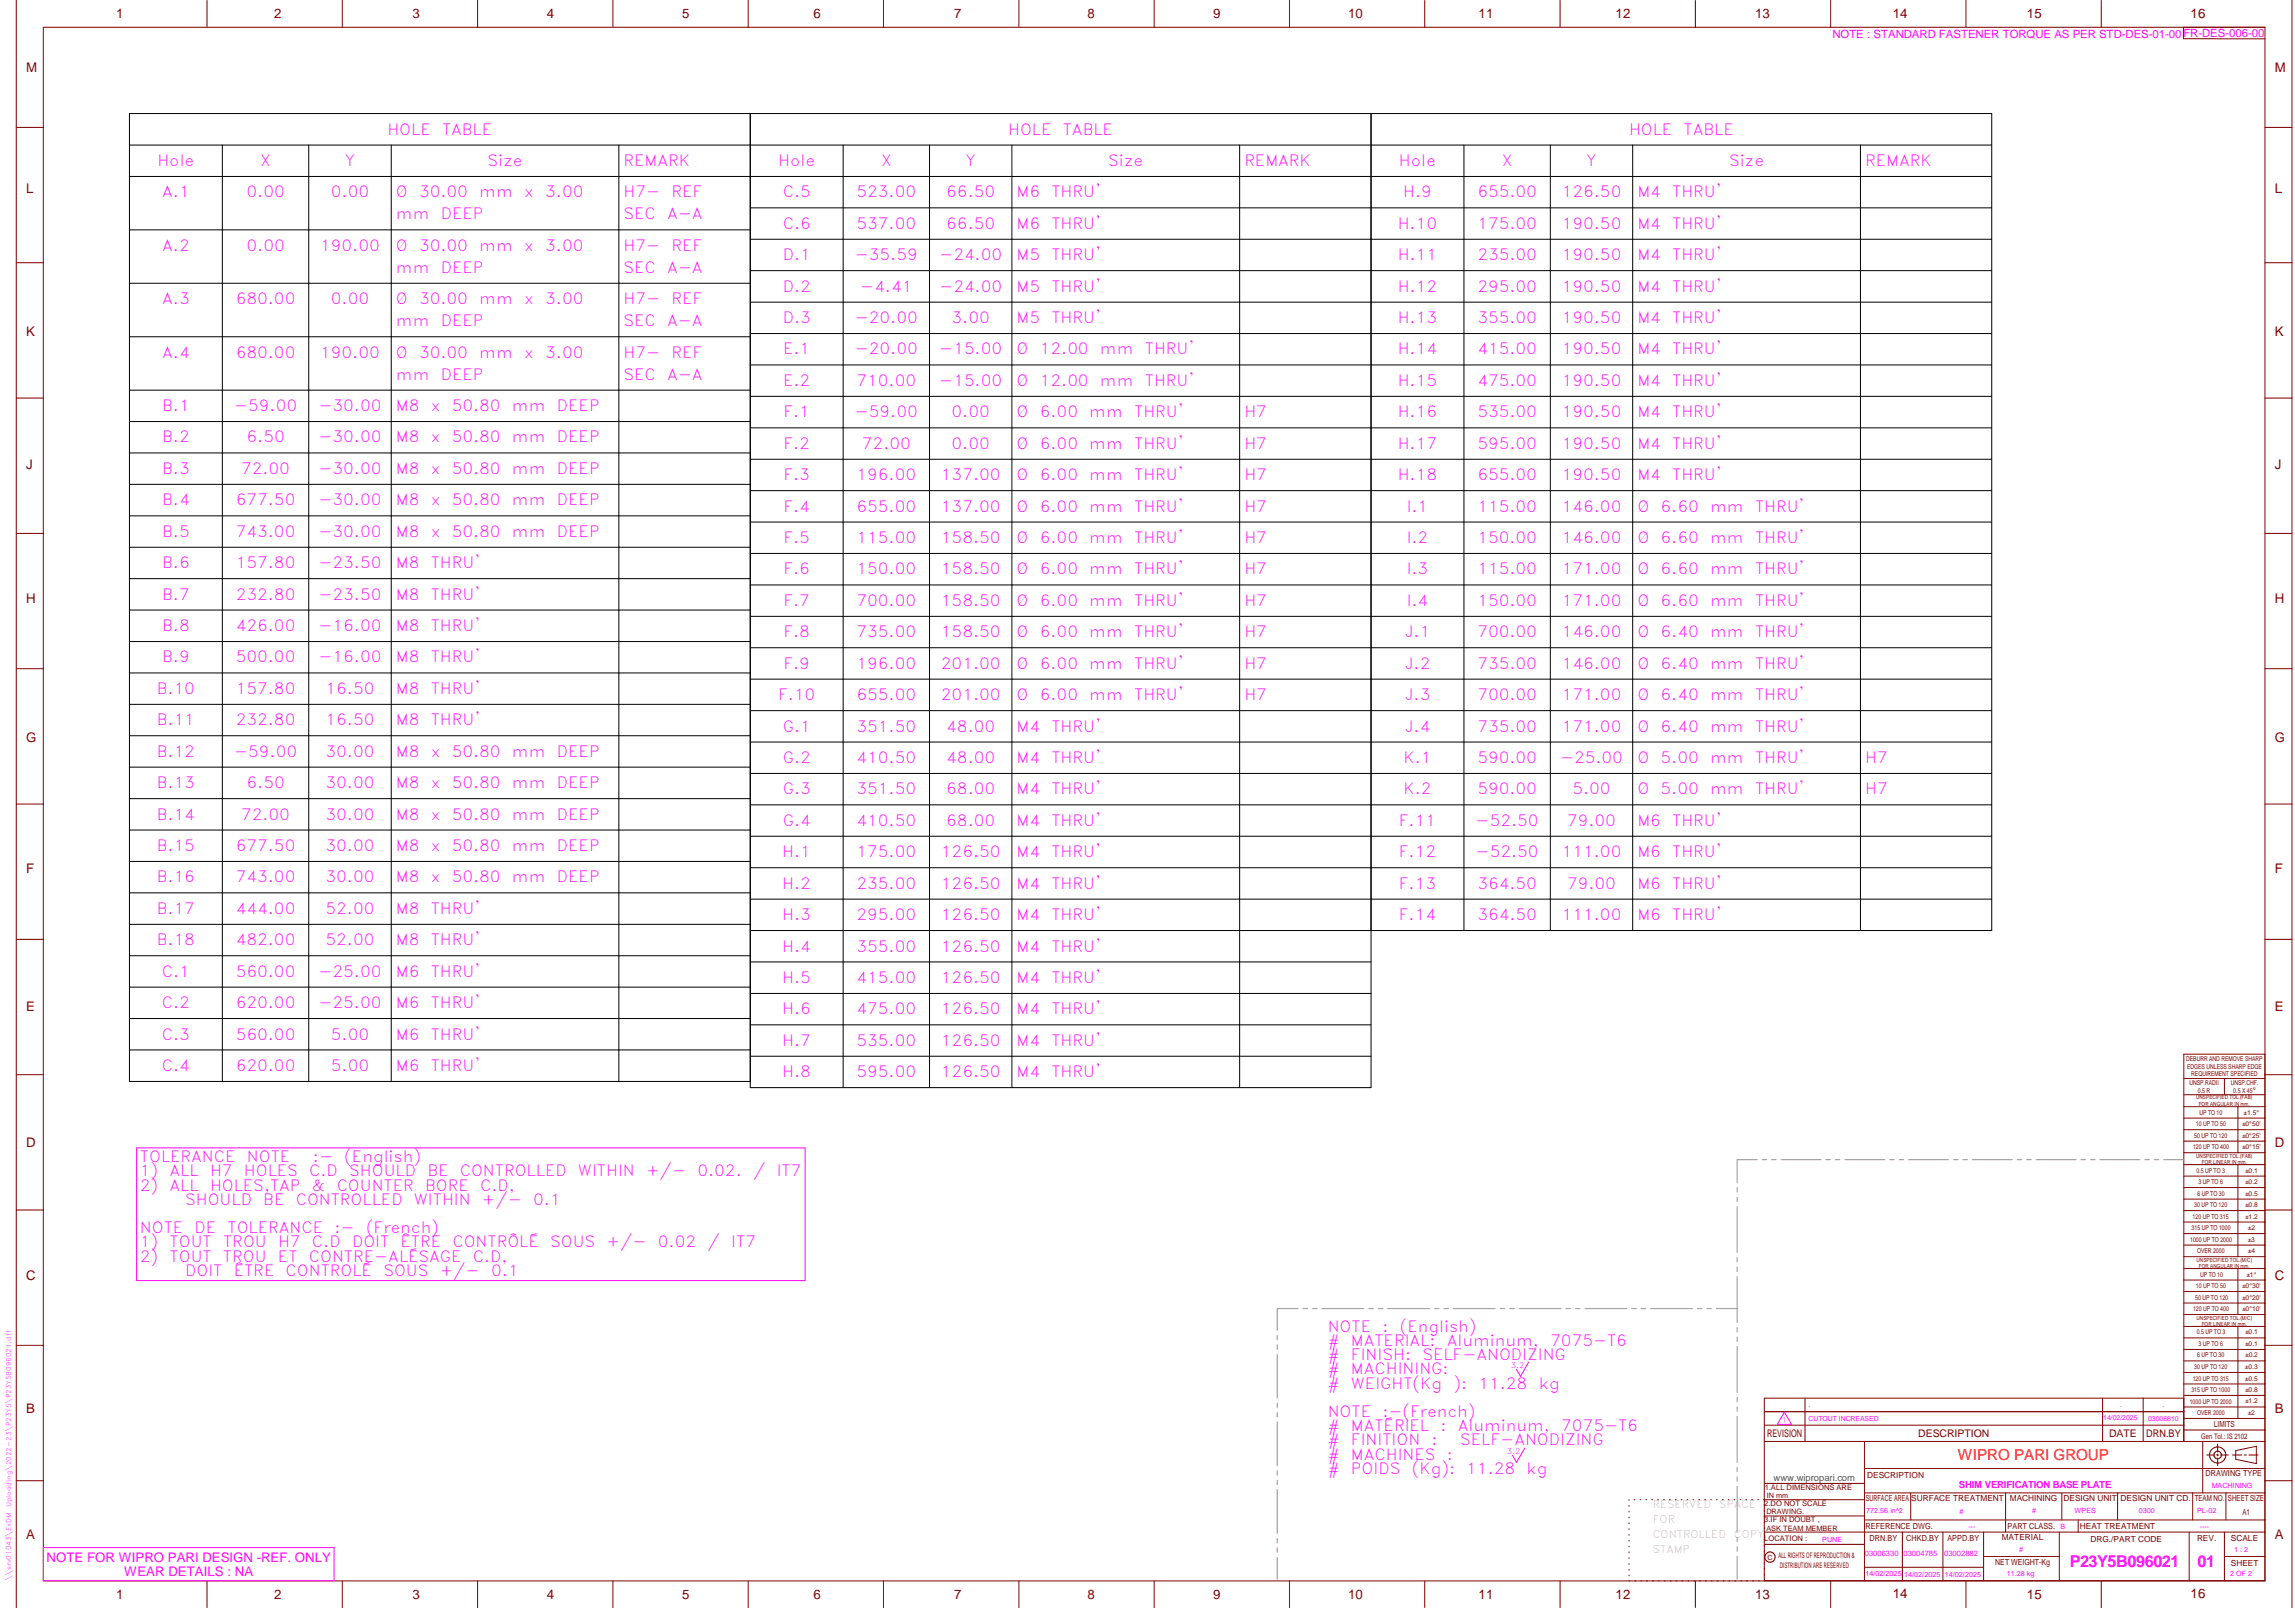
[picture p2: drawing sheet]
<svg xmlns="http://www.w3.org/2000/svg" width="848mm" height="594mm" viewBox="0 0 848 594" stroke-linecap="round" stroke-linejoin="round" font-family="sans-serif">
<defs><g id="words">
<g font-size="6" fill="#f0f">
<text x="764.8" y="578.9">P23Y5B096021</text>
<text x="812.1" y="578.9">01</text>
</g>
<g font-size="5.7" fill="#f0f">
<text x="143.2" y="49.7">HOLE</text>
<text x="163.3" y="49.7">TABLE</text>
<text x="372.6" y="49.7">HOLE</text>
<text x="392.7" y="49.7">TABLE</text>
<text x="602" y="49.7">HOLE</text>
<text x="622.1" y="49.7">TABLE</text>
<text x="58.2" y="61.3">Hole</text>
<text x="96.2" y="61.3">X</text>
<text x="127.4" y="61.3">Y</text>
<text x="180.1" y="61.3">Size</text>
<text x="230.4" y="61.3">REMARK</text>
<text x="287.6" y="61.3">Hole</text>
<text x="325.6" y="61.3">X</text>
<text x="356.8" y="61.3">Y</text>
<text x="409.5" y="61.3">Size</text>
<text x="459.8" y="61.3">REMARK</text>
<text x="517" y="61.3">Hole</text>
<text x="554.9" y="61.3">X</text>
<text x="586.2" y="61.3">Y</text>
<text x="638.9" y="61.3">Size</text>
<text x="689.2" y="61.3">REMARK</text>
<text x="59.9" y="72.9">A.1</text>
<text x="91.1" y="72.9">0.00</text>
<text x="122.3" y="72.9">0.00</text>
<text x="146.3" y="72.9">Ø</text>
<text x="154.9" y="72.9">30.00</text>
<text x="177.1" y="72.9">mm</text>
<text x="193.7" y="72.9">x</text>
<text x="201.5" y="72.9">3.00</text>
<text x="230.4" y="72.9">H7-</text>
<text x="248.2" y="72.9">REF</text>
<text x="289.2" y="72.9">C.5</text>
<text x="316.5" y="72.9">523.00</text>
<text x="349.7" y="72.9">66.50</text>
<text x="375.7" y="72.9">M6</text>
<text x="388.5" y="72.9">THRU'</text>
<text x="518.5" y="72.9">H.9</text>
<text x="545.9" y="72.9">655.00</text>
<text x="577.1" y="72.9">126.50</text>
<text x="605.1" y="72.9">M4</text>
<text x="617.9" y="72.9">THRU'</text>
<text x="146.3" y="81">mm</text>
<text x="162.9" y="81">DEEP</text>
<text x="230.4" y="81">SEC</text>
<text x="246.5" y="81">A-A</text>
<text x="289.2" y="84.5">C.6</text>
<text x="316.5" y="84.5">537.00</text>
<text x="349.7" y="84.5">66.50</text>
<text x="375.7" y="84.5">M6</text>
<text x="388.5" y="84.5">THRU'</text>
<text x="516.5" y="84.5">H.10</text>
<text x="545.9" y="84.5">175.00</text>
<text x="577.1" y="84.5">190.50</text>
<text x="605.1" y="84.5">M4</text>
<text x="617.9" y="84.5">THRU'</text>
<text x="59.9" y="92.6">A.2</text>
<text x="91.1" y="92.6">0.00</text>
<text x="118.3" y="92.6">190.00</text>
<text x="146.3" y="92.6">Ø</text>
<text x="154.9" y="92.6">30.00</text>
<text x="177.1" y="92.6">mm</text>
<text x="193.7" y="92.6">x</text>
<text x="201.5" y="92.6">3.00</text>
<text x="230.4" y="92.6">H7-</text>
<text x="248.2" y="92.6">REF</text>
<text x="146.3" y="100.8">mm</text>
<text x="162.9" y="100.8">DEEP</text>
<text x="230.4" y="100.8">SEC</text>
<text x="246.5" y="100.8">A-A</text>
<text x="289.2" y="96.1">D.1</text>
<text x="315.9" y="96.1">-35.59</text>
<text x="347.1" y="96.1">-24.00</text>
<text x="375.7" y="96.1">M5</text>
<text x="388.5" y="96.1">THRU'</text>
<text x="516.5" y="96.1">H.11</text>
<text x="545.9" y="96.1">235.00</text>
<text x="577.1" y="96.1">190.50</text>
<text x="605.1" y="96.1">M4</text>
<text x="617.9" y="96.1">THRU'</text>
<text x="289.2" y="107.7">D.2</text>
<text x="317.9" y="107.7">-4.41</text>
<text x="347.1" y="107.7">-24.00</text>
<text x="375.7" y="107.7">M5</text>
<text x="388.5" y="107.7">THRU'</text>
<text x="516.5" y="107.7">H.12</text>
<text x="545.9" y="107.7">295.00</text>
<text x="577.1" y="107.7">190.50</text>
<text x="605.1" y="107.7">M4</text>
<text x="617.9" y="107.7">THRU'</text>
<text x="59.9" y="112.4">A.3</text>
<text x="87.1" y="112.4">680.00</text>
<text x="122.3" y="112.4">0.00</text>
<text x="146.3" y="112.4">Ø</text>
<text x="154.9" y="112.4">30.00</text>
<text x="177.1" y="112.4">mm</text>
<text x="193.7" y="112.4">x</text>
<text x="201.5" y="112.4">3.00</text>
<text x="230.4" y="112.4">H7-</text>
<text x="248.2" y="112.4">REF</text>
<text x="289.2" y="119.3">D.3</text>
<text x="315.9" y="119.3">-20.00</text>
<text x="351.7" y="119.3">3.00</text>
<text x="375.7" y="119.3">M5</text>
<text x="388.5" y="119.3">THRU'</text>
<text x="516.5" y="119.3">H.13</text>
<text x="545.9" y="119.3">355.00</text>
<text x="577.1" y="119.3">190.50</text>
<text x="605.1" y="119.3">M4</text>
<text x="617.9" y="119.3">THRU'</text>
<text x="146.3" y="120.5">mm</text>
<text x="162.9" y="120.5">DEEP</text>
<text x="230.4" y="120.5">SEC</text>
<text x="246.5" y="120.5">A-A</text>
<text x="289.4" y="130.9">E.1</text>
<text x="315.9" y="130.9">-20.00</text>
<text x="347.1" y="130.9">-15.00</text>
<text x="375.7" y="130.9">Ø</text>
<text x="384.3" y="130.9">12.00</text>
<text x="406.5" y="130.9">mm</text>
<text x="423.1" y="130.9">THRU'</text>
<text x="516.5" y="130.9">H.14</text>
<text x="545.9" y="130.9">415.00</text>
<text x="577.1" y="130.9">190.50</text>
<text x="605.1" y="130.9">M4</text>
<text x="617.9" y="130.9">THRU'</text>
<text x="59.9" y="132.1">A.4</text>
<text x="87.1" y="132.1">680.00</text>
<text x="118.3" y="132.1">190.00</text>
<text x="146.3" y="132.1">Ø</text>
<text x="154.9" y="132.1">30.00</text>
<text x="177.1" y="132.1">mm</text>
<text x="193.7" y="132.1">x</text>
<text x="201.5" y="132.1">3.00</text>
<text x="230.4" y="132.1">H7-</text>
<text x="248.2" y="132.1">REF</text>
<text x="146.3" y="140.3">mm</text>
<text x="162.9" y="140.3">DEEP</text>
<text x="230.4" y="140.3">SEC</text>
<text x="246.5" y="140.3">A-A</text>
<text x="289.4" y="142.6">E.2</text>
<text x="316.5" y="142.6">710.00</text>
<text x="347.1" y="142.6">-15.00</text>
<text x="375.7" y="142.6">Ø</text>
<text x="384.3" y="142.6">12.00</text>
<text x="406.5" y="142.6">mm</text>
<text x="423.1" y="142.6">THRU'</text>
<text x="516.5" y="142.6">H.15</text>
<text x="545.9" y="142.6">475.00</text>
<text x="577.1" y="142.6">190.50</text>
<text x="605.1" y="142.6">M4</text>
<text x="617.9" y="142.6">THRU'</text>
<text x="59.9" y="151.8">B.1</text>
<text x="86.5" y="151.8">-59.00</text>
<text x="117.7" y="151.8">-30.00</text>
<text x="146.3" y="151.8">M8</text>
<text x="159.2" y="151.8">x</text>
<text x="167" y="151.8">50.80</text>
<text x="189.2" y="151.8">mm</text>
<text x="205.8" y="151.8">DEEP</text>
<text x="289.5" y="154.2">F.1</text>
<text x="315.9" y="154.2">-59.00</text>
<text x="351.7" y="154.2">0.00</text>
<text x="375.7" y="154.2">Ø</text>
<text x="384.3" y="154.2">6.00</text>
<text x="402.5" y="154.2">mm</text>
<text x="419.1" y="154.2">THRU'</text>
<text x="459.8" y="154.2">H7</text>
<text x="516.5" y="154.2">H.16</text>
<text x="545.9" y="154.2">535.00</text>
<text x="577.1" y="154.2">190.50</text>
<text x="605.1" y="154.2">M4</text>
<text x="617.9" y="154.2">THRU'</text>
<text x="59.9" y="163.4">B.2</text>
<text x="91.1" y="163.4">6.50</text>
<text x="117.7" y="163.4">-30.00</text>
<text x="146.3" y="163.4">M8</text>
<text x="159.2" y="163.4">x</text>
<text x="167" y="163.4">50.80</text>
<text x="189.2" y="163.4">mm</text>
<text x="205.8" y="163.4">DEEP</text>
<text x="289.5" y="165.8">F.2</text>
<text x="318.5" y="165.8">72.00</text>
<text x="351.7" y="165.8">0.00</text>
<text x="375.7" y="165.8">Ø</text>
<text x="384.3" y="165.8">6.00</text>
<text x="402.5" y="165.8">mm</text>
<text x="419.1" y="165.8">THRU'</text>
<text x="459.8" y="165.8">H7</text>
<text x="516.5" y="165.8">H.17</text>
<text x="545.9" y="165.8">595.00</text>
<text x="577.1" y="165.8">190.50</text>
<text x="605.1" y="165.8">M4</text>
<text x="617.9" y="165.8">THRU'</text>
<text x="59.9" y="175.1">B.3</text>
<text x="89.1" y="175.1">72.00</text>
<text x="117.7" y="175.1">-30.00</text>
<text x="146.3" y="175.1">M8</text>
<text x="159.2" y="175.1">x</text>
<text x="167" y="175.1">50.80</text>
<text x="189.2" y="175.1">mm</text>
<text x="205.8" y="175.1">DEEP</text>
<text x="289.5" y="177.4">F.3</text>
<text x="316.5" y="177.4">196.00</text>
<text x="347.7" y="177.4">137.00</text>
<text x="375.7" y="177.4">Ø</text>
<text x="384.3" y="177.4">6.00</text>
<text x="402.5" y="177.4">mm</text>
<text x="419.1" y="177.4">THRU'</text>
<text x="459.8" y="177.4">H7</text>
<text x="516.5" y="177.4">H.18</text>
<text x="545.9" y="177.4">655.00</text>
<text x="577.1" y="177.4">190.50</text>
<text x="605.1" y="177.4">M4</text>
<text x="617.9" y="177.4">THRU'</text>
<text x="59.9" y="186.7">B.4</text>
<text x="87.1" y="186.7">677.50</text>
<text x="117.7" y="186.7">-30.00</text>
<text x="146.3" y="186.7">M8</text>
<text x="159.2" y="186.7">x</text>
<text x="167" y="186.7">50.80</text>
<text x="189.2" y="186.7">mm</text>
<text x="205.8" y="186.7">DEEP</text>
<text x="289.5" y="189">F.4</text>
<text x="316.5" y="189">655.00</text>
<text x="347.7" y="189">137.00</text>
<text x="375.7" y="189">Ø</text>
<text x="384.3" y="189">6.00</text>
<text x="402.5" y="189">mm</text>
<text x="419.1" y="189">THRU'</text>
<text x="459.8" y="189">H7</text>
<text x="519.8" y="189">I.1</text>
<text x="545.9" y="189">115.00</text>
<text x="577.1" y="189">146.00</text>
<text x="605.1" y="189">Ø</text>
<text x="613.7" y="189">6.60</text>
<text x="631.9" y="189">mm</text>
<text x="648.5" y="189">THRU'</text>
<text x="59.9" y="198.3">B.5</text>
<text x="87.1" y="198.3">743.00</text>
<text x="117.7" y="198.3">-30.00</text>
<text x="146.3" y="198.3">M8</text>
<text x="159.2" y="198.3">x</text>
<text x="167" y="198.3">50.80</text>
<text x="189.2" y="198.3">mm</text>
<text x="205.8" y="198.3">DEEP</text>
<text x="289.5" y="200.6">F.5</text>
<text x="316.5" y="200.6">115.00</text>
<text x="347.7" y="200.6">158.50</text>
<text x="375.7" y="200.6">Ø</text>
<text x="384.3" y="200.6">6.00</text>
<text x="402.5" y="200.6">mm</text>
<text x="419.1" y="200.6">THRU'</text>
<text x="459.8" y="200.6">H7</text>
<text x="519.8" y="200.6">I.2</text>
<text x="545.9" y="200.6">150.00</text>
<text x="577.1" y="200.6">146.00</text>
<text x="605.1" y="200.6">Ø</text>
<text x="613.7" y="200.6">6.60</text>
<text x="631.9" y="200.6">mm</text>
<text x="648.5" y="200.6">THRU'</text>
<text x="59.9" y="209.9">B.6</text>
<text x="87.1" y="209.9">157.80</text>
<text x="117.7" y="209.9">-23.50</text>
<text x="146.3" y="209.9">M8</text>
<text x="159.2" y="209.9">THRU'</text>
<text x="289.5" y="212.2">F.6</text>
<text x="316.5" y="212.2">150.00</text>
<text x="347.7" y="212.2">158.50</text>
<text x="375.7" y="212.2">Ø</text>
<text x="384.3" y="212.2">6.00</text>
<text x="402.5" y="212.2">mm</text>
<text x="419.1" y="212.2">THRU'</text>
<text x="459.8" y="212.2">H7</text>
<text x="519.8" y="212.2">I.3</text>
<text x="545.9" y="212.2">115.00</text>
<text x="577.1" y="212.2">171.00</text>
<text x="605.1" y="212.2">Ø</text>
<text x="613.7" y="212.2">6.60</text>
<text x="631.9" y="212.2">mm</text>
<text x="648.5" y="212.2">THRU'</text>
<text x="59.9" y="221.5">B.7</text>
<text x="87.1" y="221.5">232.80</text>
<text x="117.7" y="221.5">-23.50</text>
<text x="146.3" y="221.5">M8</text>
<text x="159.2" y="221.5">THRU'</text>
<text x="289.5" y="223.8">F.7</text>
<text x="316.5" y="223.8">700.00</text>
<text x="347.7" y="223.8">158.50</text>
<text x="375.7" y="223.8">Ø</text>
<text x="384.3" y="223.8">6.00</text>
<text x="402.5" y="223.8">mm</text>
<text x="419.1" y="223.8">THRU'</text>
<text x="459.8" y="223.8">H7</text>
<text x="519.8" y="223.8">I.4</text>
<text x="545.9" y="223.8">150.00</text>
<text x="577.1" y="223.8">171.00</text>
<text x="605.1" y="223.8">Ø</text>
<text x="613.7" y="223.8">6.60</text>
<text x="631.9" y="223.8">mm</text>
<text x="648.5" y="223.8">THRU'</text>
<text x="59.9" y="233.1">B.8</text>
<text x="87.1" y="233.1">426.00</text>
<text x="117.7" y="233.1">-16.00</text>
<text x="146.3" y="233.1">M8</text>
<text x="159.2" y="233.1">THRU'</text>
<text x="289.5" y="235.4">F.8</text>
<text x="316.5" y="235.4">735.00</text>
<text x="347.7" y="235.4">158.50</text>
<text x="375.7" y="235.4">Ø</text>
<text x="384.3" y="235.4">6.00</text>
<text x="402.5" y="235.4">mm</text>
<text x="419.1" y="235.4">THRU'</text>
<text x="459.8" y="235.4">H7</text>
<text x="519" y="235.4">J.1</text>
<text x="545.9" y="235.4">700.00</text>
<text x="577.1" y="235.4">146.00</text>
<text x="605.1" y="235.4">Ø</text>
<text x="613.7" y="235.4">6.40</text>
<text x="631.9" y="235.4">mm</text>
<text x="648.5" y="235.4">THRU'</text>
<text x="59.9" y="244.7">B.9</text>
<text x="87.1" y="244.7">500.00</text>
<text x="117.7" y="244.7">-16.00</text>
<text x="146.3" y="244.7">M8</text>
<text x="159.2" y="244.7">THRU'</text>
<text x="289.5" y="247.1">F.9</text>
<text x="316.5" y="247.1">196.00</text>
<text x="347.7" y="247.1">201.00</text>
<text x="375.7" y="247.1">Ø</text>
<text x="384.3" y="247.1">6.00</text>
<text x="402.5" y="247.1">mm</text>
<text x="419.1" y="247.1">THRU'</text>
<text x="459.8" y="247.1">H7</text>
<text x="519" y="247.1">J.2</text>
<text x="545.9" y="247.1">735.00</text>
<text x="577.1" y="247.1">146.00</text>
<text x="605.1" y="247.1">Ø</text>
<text x="613.7" y="247.1">6.40</text>
<text x="631.9" y="247.1">mm</text>
<text x="648.5" y="247.1">THRU'</text>
<text x="58" y="256.3">B.10</text>
<text x="87.1" y="256.3">157.80</text>
<text x="120.3" y="256.3">16.50</text>
<text x="146.3" y="256.3">M8</text>
<text x="159.2" y="256.3">THRU'</text>
<text x="287.5" y="258.7">F.10</text>
<text x="316.5" y="258.7">655.00</text>
<text x="347.7" y="258.7">201.00</text>
<text x="375.7" y="258.7">Ø</text>
<text x="384.3" y="258.7">6.00</text>
<text x="402.5" y="258.7">mm</text>
<text x="419.1" y="258.7">THRU'</text>
<text x="459.8" y="258.7">H7</text>
<text x="519" y="258.7">J.3</text>
<text x="545.9" y="258.7">700.00</text>
<text x="577.1" y="258.7">171.00</text>
<text x="605.1" y="258.7">Ø</text>
<text x="613.7" y="258.7">6.40</text>
<text x="631.9" y="258.7">mm</text>
<text x="648.5" y="258.7">THRU'</text>
<text x="58" y="267.9">B.11</text>
<text x="87.1" y="267.9">232.80</text>
<text x="120.3" y="267.9">16.50</text>
<text x="146.3" y="267.9">M8</text>
<text x="159.2" y="267.9">THRU'</text>
<text x="289.2" y="270.3">G.1</text>
<text x="316.5" y="270.3">351.50</text>
<text x="349.7" y="270.3">48.00</text>
<text x="375.7" y="270.3">M4</text>
<text x="388.5" y="270.3">THRU'</text>
<text x="519" y="270.3">J.4</text>
<text x="545.9" y="270.3">735.00</text>
<text x="577.1" y="270.3">171.00</text>
<text x="605.1" y="270.3">Ø</text>
<text x="613.7" y="270.3">6.40</text>
<text x="631.9" y="270.3">mm</text>
<text x="648.5" y="270.3">THRU'</text>
<text x="58" y="279.6">B.12</text>
<text x="86.5" y="279.6">-59.00</text>
<text x="120.3" y="279.6">30.00</text>
<text x="146.3" y="279.6">M8</text>
<text x="159.2" y="279.6">x</text>
<text x="167" y="279.6">50.80</text>
<text x="189.2" y="279.6">mm</text>
<text x="205.8" y="279.6">DEEP</text>
<text x="289.2" y="281.9">G.2</text>
<text x="316.5" y="281.9">410.50</text>
<text x="349.7" y="281.9">48.00</text>
<text x="375.7" y="281.9">M4</text>
<text x="388.5" y="281.9">THRU'</text>
<text x="518.6" y="281.9">K.1</text>
<text x="545.9" y="281.9">590.00</text>
<text x="576.5" y="281.9">-25.00</text>
<text x="605.1" y="281.9">Ø</text>
<text x="613.7" y="281.9">5.00</text>
<text x="631.9" y="281.9">mm</text>
<text x="648.5" y="281.9">THRU'</text>
<text x="689.2" y="281.9">H7</text>
<text x="58" y="291.2">B.13</text>
<text x="91.1" y="291.2">6.50</text>
<text x="120.3" y="291.2">30.00</text>
<text x="146.3" y="291.2">M8</text>
<text x="159.2" y="291.2">x</text>
<text x="167" y="291.2">50.80</text>
<text x="189.2" y="291.2">mm</text>
<text x="205.8" y="291.2">DEEP</text>
<text x="289.2" y="293.5">G.3</text>
<text x="316.5" y="293.5">351.50</text>
<text x="349.7" y="293.5">68.00</text>
<text x="375.7" y="293.5">M4</text>
<text x="388.5" y="293.5">THRU'</text>
<text x="518.6" y="293.5">K.2</text>
<text x="545.9" y="293.5">590.00</text>
<text x="581.1" y="293.5">5.00</text>
<text x="605.1" y="293.5">Ø</text>
<text x="613.7" y="293.5">5.00</text>
<text x="631.9" y="293.5">mm</text>
<text x="648.5" y="293.5">THRU'</text>
<text x="689.2" y="293.5">H7</text>
<text x="58" y="302.8">B.14</text>
<text x="89.1" y="302.8">72.00</text>
<text x="120.3" y="302.8">30.00</text>
<text x="146.3" y="302.8">M8</text>
<text x="159.2" y="302.8">x</text>
<text x="167" y="302.8">50.80</text>
<text x="189.2" y="302.8">mm</text>
<text x="205.8" y="302.8">DEEP</text>
<text x="289.2" y="305.1">G.4</text>
<text x="316.5" y="305.1">410.50</text>
<text x="349.7" y="305.1">68.00</text>
<text x="375.7" y="305.1">M4</text>
<text x="388.5" y="305.1">THRU'</text>
<text x="516.9" y="305.1">F.11</text>
<text x="545.3" y="305.1">-52.50</text>
<text x="579.1" y="305.1">79.00</text>
<text x="605.1" y="305.1">M6</text>
<text x="617.9" y="305.1">THRU'</text>
<text x="58" y="314.4">B.15</text>
<text x="87.1" y="314.4">677.50</text>
<text x="120.3" y="314.4">30.00</text>
<text x="146.3" y="314.4">M8</text>
<text x="159.2" y="314.4">x</text>
<text x="167" y="314.4">50.80</text>
<text x="189.2" y="314.4">mm</text>
<text x="205.8" y="314.4">DEEP</text>
<text x="289.1" y="316.7">H.1</text>
<text x="316.5" y="316.7">175.00</text>
<text x="347.7" y="316.7">126.50</text>
<text x="375.7" y="316.7">M4</text>
<text x="388.5" y="316.7">THRU'</text>
<text x="516.9" y="316.7">F.12</text>
<text x="545.3" y="316.7">-52.50</text>
<text x="577.1" y="316.7">111.00</text>
<text x="605.1" y="316.7">M6</text>
<text x="617.9" y="316.7">THRU'</text>
<text x="58" y="326">B.16</text>
<text x="87.1" y="326">743.00</text>
<text x="120.3" y="326">30.00</text>
<text x="146.3" y="326">M8</text>
<text x="159.2" y="326">x</text>
<text x="167" y="326">50.80</text>
<text x="189.2" y="326">mm</text>
<text x="205.8" y="326">DEEP</text>
<text x="289.1" y="328.3">H.2</text>
<text x="316.5" y="328.3">235.00</text>
<text x="347.7" y="328.3">126.50</text>
<text x="375.7" y="328.3">M4</text>
<text x="388.5" y="328.3">THRU'</text>
<text x="516.9" y="328.3">F.13</text>
<text x="545.9" y="328.3">364.50</text>
<text x="579.1" y="328.3">79.00</text>
<text x="605.1" y="328.3">M6</text>
<text x="617.9" y="328.3">THRU'</text>
<text x="58" y="337.6">B.17</text>
<text x="87.1" y="337.6">444.00</text>
<text x="120.3" y="337.6">52.00</text>
<text x="146.3" y="337.6">M8</text>
<text x="159.2" y="337.6">THRU'</text>
<text x="289.1" y="339.9">H.3</text>
<text x="316.5" y="339.9">295.00</text>
<text x="347.7" y="339.9">126.50</text>
<text x="375.7" y="339.9">M4</text>
<text x="388.5" y="339.9">THRU'</text>
<text x="516.9" y="339.9">F.14</text>
<text x="545.9" y="339.9">364.50</text>
<text x="577.1" y="339.9">111.00</text>
<text x="605.1" y="339.9">M6</text>
<text x="617.9" y="339.9">THRU'</text>
<text x="58" y="349.2">B.18</text>
<text x="87.1" y="349.2">482.00</text>
<text x="120.3" y="349.2">52.00</text>
<text x="146.3" y="349.2">M8</text>
<text x="159.2" y="349.2">THRU'</text>
<text x="289.1" y="351.5">H.4</text>
<text x="316.5" y="351.5">355.00</text>
<text x="347.7" y="351.5">126.50</text>
<text x="375.7" y="351.5">M4</text>
<text x="388.5" y="351.5">THRU'</text>
<text x="59.8" y="360.8">C.1</text>
<text x="87.1" y="360.8">560.00</text>
<text x="117.7" y="360.8">-25.00</text>
<text x="146.3" y="360.8">M6</text>
<text x="159.2" y="360.8">THRU'</text>
<text x="289.1" y="363.1">H.5</text>
<text x="316.5" y="363.1">415.00</text>
<text x="347.7" y="363.1">126.50</text>
<text x="375.7" y="363.1">M4</text>
<text x="388.5" y="363.1">THRU'</text>
<text x="59.8" y="372.4">C.2</text>
<text x="87.1" y="372.4">620.00</text>
<text x="117.7" y="372.4">-25.00</text>
<text x="146.3" y="372.4">M6</text>
<text x="159.2" y="372.4">THRU'</text>
<text x="289.1" y="374.7">H.6</text>
<text x="316.5" y="374.7">475.00</text>
<text x="347.7" y="374.7">126.50</text>
<text x="375.7" y="374.7">M4</text>
<text x="388.5" y="374.7">THRU'</text>
<text x="59.8" y="384">C.3</text>
<text x="87.1" y="384">560.00</text>
<text x="122.3" y="384">5.00</text>
<text x="146.3" y="384">M6</text>
<text x="159.2" y="384">THRU'</text>
<text x="289.1" y="386.3">H.7</text>
<text x="316.5" y="386.3">535.00</text>
<text x="347.7" y="386.3">126.50</text>
<text x="375.7" y="386.3">M4</text>
<text x="388.5" y="386.3">THRU'</text>
<text x="59.8" y="395.6">C.4</text>
<text x="87.1" y="395.6">620.00</text>
<text x="122.3" y="395.6">5.00</text>
<text x="146.3" y="395.6">M6</text>
<text x="159.2" y="395.6">THRU'</text>
<text x="289.1" y="397.9">H.8</text>
<text x="316.5" y="397.9">595.00</text>
<text x="347.7" y="397.9">126.50</text>
<text x="375.7" y="397.9">M4</text>
<text x="388.5" y="397.9">THRU'</text>
<text x="51.7" y="429.3">TOLERANCE</text>
<text x="91.2" y="429.3">NOTE</text>
<text x="115.6" y="429.3">:-</text>
<text x="127.2" y="429.3">(English)</text>
<text x="51.7" y="434.6">1)</text>
<text x="62.7" y="434.6">ALL</text>
<text x="77.6" y="434.6">H7</text>
<text x="90.1" y="434.6">HOLES</text>
<text x="114.2" y="434.6">C.D</text>
<text x="129.1" y="434.6">SHOULD</text>
<text x="158" y="434.6">BE</text>
<text x="169.9" y="434.6">CONTROLLED</text>
<text x="213.6" y="434.6">WITHIN</text>
<text x="238.7" y="434.6">+/-</text>
<text x="257.7" y="434.6">0.02.</text>
<text x="278.3" y="434.6">/</text>
<text x="287.1" y="434.6">IT7</text>
<text x="51.7" y="439.8">2)</text>
<text x="62.7" y="439.8">ALL</text>
<text x="77.6" y="439.8">HOLES,TAP</text>
<text x="115.3" y="439.8">&amp;</text>
<text x="124.4" y="439.8">COUNTER</text>
<text x="157.1" y="439.8">BORE</text>
<text x="177.5" y="439.8">C.D,</text>
<text x="68.4" y="445.1">SHOULD</text>
<text x="97.3" y="445.1">BE</text>
<text x="109.3" y="445.1">CONTROLLED</text>
<text x="153" y="445.1">WITHIN</text>
<text x="178.1" y="445.1">+/-</text>
<text x="197.1" y="445.1">0.1</text>
<text x="51.7" y="455.6">NOTE</text>
<text x="71.9" y="455.6">DE</text>
<text x="84.1" y="455.6">TOLERANCE</text>
<text x="123.6" y="455.6">:-</text>
<text x="135.3" y="455.6">(French)</text>
<text x="51.7" y="460.9">1)</text>
<text x="62.7" y="460.9">TOUT</text>
<text x="82.4" y="460.9">TROU</text>
<text x="102.7" y="460.9">H7</text>
<text x="115.3" y="460.9">C.D</text>
<text x="130.1" y="460.9">DOIT</text>
<text x="148" y="460.9">ÊTRE</text>
<text x="167.2" y="460.9">CONTRÔLÉ</text>
<text x="203.3" y="460.9">SOUS</text>
<text x="224.2" y="460.9">+/-</text>
<text x="243.1" y="460.9">0.02</text>
<text x="261.4" y="460.9">/</text>
<text x="270.2" y="460.9">IT7</text>
<text x="51.7" y="466.1">2)</text>
<text x="62.7" y="466.1">TOUT</text>
<text x="82.4" y="466.1">TROU</text>
<text x="102.7" y="466.1">ET</text>
<text x="114.1" y="466.1">CONTRE-ALÉSAGE</text>
<text x="174.8" y="466.1">C.D,</text>
<text x="68.4" y="471.4">DOIT</text>
<text x="86.4" y="471.4">ÊTRE</text>
<text x="105.5" y="471.4">CONTROLÉ</text>
<text x="141.7" y="471.4">SOUS</text>
<text x="162.5" y="471.4">+/-</text>
<text x="181.5" y="471.4">0.1</text>
<text x="490.6" y="492">NOTE</text>
<text x="510.8" y="492">:</text>
<text x="517.3" y="492">(English)</text>
<text x="490.6" y="497.2">#</text>
<text x="499.2" y="497.2">MATERIAL:</text>
<text x="534.6" y="497.2">Aluminum,</text>
<text x="572.9" y="497.2">7075-T6</text>
<text x="490.6" y="502.5">#</text>
<text x="499.2" y="502.5">FINISH:</text>
<text x="525.6" y="502.5">SELF-ANODIZING</text>
<text x="490.6" y="507.7">#</text>
<text x="499.2" y="507.7">MACHINING:</text>
<text x="490.6" y="513">#</text>
<text x="499.2" y="513">WEIGHT(Kg</text>
<text x="537.1" y="513">):</text>
<text x="546.4" y="513">11.28</text>
<text x="568.6" y="513">kg</text>
<text x="490.6" y="523.5">NOTE</text>
<text x="510.8" y="523.5">:-(French)</text>
<text x="490.6" y="528.7">#</text>
<text x="490.6" y="534">#</text>
<text x="499.2" y="534">FINITION</text>
<text x="499.2" y="528.7">MATÉRIEL</text>
<text x="529" y="534">:</text>
<text x="532.3" y="528.7">:</text>
<text x="538.7" y="528.7">Aluminum,</text>
<text x="539.6" y="534">SELF-ANODIZING</text>
<text x="577" y="528.7">7075-T6</text>
<text x="490.6" y="539.2">#</text>
<text x="499.2" y="539.2">MACHINES</text>
<text x="534.7" y="539.2">:</text>
<text x="490.6" y="544.5">#</text>
<text x="499.2" y="544.5">POIDS</text>
<text x="521.7" y="544.5">(Kg):</text>
<text x="541.9" y="544.5">11.28</text>
<text x="564.1" y="544.5">kg</text>
</g>
<text font-size="5.6" fill="#f00" x="723.5" y="539.3">WIPRO PARI GROUP</text>
<g font-size="4.9" fill="#800000">
<text x="42.9" y="6.6">1</text>
<text x="101.3" y="6.7">2</text>
<text x="152.5" y="6.7">3</text>
<text x="202.1" y="6.7">4</text>
<text x="252.1" y="6.7">5</text>
<text x="300.6" y="6.7">6</text>
<text x="352.6" y="6.7">7</text>
<text x="401.9" y="6.7">8</text>
<text x="448.4" y="6.7">9</text>
<text x="498.1" y="6.7">10</text>
<text x="546.4" y="6.7">11</text>
<text x="597" y="6.7">12</text>
<text x="648.5" y="6.6">13</text>
<text x="699.4" y="6.6">14</text>
<text x="749" y="6.7">15</text>
<text x="809.5" y="6.6">16</text>
<text x="9.7" y="26.7">M</text>
<text x="840.6" y="26.7">M</text>
<text x="9.7" y="71.4">L</text>
<text x="840.6" y="71.4">L</text>
<text x="9.7" y="124.2">K</text>
<text x="840.6" y="124.2">K</text>
<text x="9.7" y="173.4">J</text>
<text x="840.6" y="173.4">J</text>
<text x="9.7" y="222.7">H</text>
<text x="840.6" y="222.7">H</text>
<text x="9.7" y="274.3">G</text>
<text x="840.6" y="274.3">G</text>
<text x="9.7" y="322.6">F</text>
<text x="840.6" y="322.6">F</text>
<text x="9.7" y="373.3">E</text>
<text x="840.6" y="373.3">E</text>
<text x="9.7" y="423.8">D</text>
<text x="840.6" y="423.8">D</text>
<text x="9.7" y="472.8">C</text>
<text x="840.6" y="472.8">C</text>
<text x="9.7" y="522.1">B</text>
<text x="840.6" y="522.1">B</text>
<text x="9.7" y="568.7">A</text>
<text x="840.6" y="568.7">A</text>
<text x="42.9" y="590.6">1</text>
<text x="101.3" y="590.7">2</text>
<text x="152.5" y="590.7">3</text>
<text x="202.1" y="590.7">4</text>
<text x="252.1" y="590.7">5</text>
<text x="300.6" y="590.7">6</text>
<text x="352.6" y="590.7">7</text>
<text x="401.9" y="590.7">8</text>
<text x="448.4" y="590.7">9</text>
<text x="498.1" y="590.7">10</text>
<text x="546.4" y="590.7">11</text>
<text x="597" y="590.7">12</text>
<text x="648.5" y="590.6">13</text>
<text x="699.4" y="590.5">14</text>
<text x="749" y="590.7">15</text>
<text x="809.5" y="590.5">16</text>
</g>
<g font-size="4.9" fill="#f0f">
<text x="17.2" y="577">NOTE FOR WIPRO PARI DESIGN -REF. ONLY</text>
<text x="45.9" y="582.3">WEAR DETAILS : NA</text>
</g>
<text font-size="4.2" fill="#f0f" x="677.1" y="13.9">NOTE : STANDARD FASTENER TORQUE AS PER STD-DES-01-00FR-DES-006-00</text>
<g font-size="3.9" fill="#800000">
<text x="653" y="530.9">REVISION</text>
<text x="708.9" y="530.9">DESCRIPTION</text>
<text x="779.4" y="530.9">DATE</text>
<text x="793.1" y="530.9">DRN.BY</text>
</g>
<g font-size="3.9" fill="#c0c0c0">
<text x="610.8" y="557.1">RESERVED</text>
<text x="635.2" y="557.1">SPACE</text>
<text x="610.8" y="562.7">FOR</text>
<text x="610.8" y="568.3">CONTROLLED</text>
<text x="640.7" y="568.3">COPY</text>
<text x="610.8" y="573.8">STAMP</text>
</g>
<text font-size="3.6" fill="#f0f" x="723.9" y="549.8">SHIM VERIFICATION BASE PLATE</text>
<text font-size="3.5" fill="#00f" x="655.4" y="547.1">www.wipropari.com</text>
<g font-size="3.1" fill="#800000">
<text x="818.1" y="527.3">LIMITS</text>
<text x="815" y="545.5">DRAWING TYPE</text>
<text x="690" y="546.1">DESCRIPTION</text>
<text x="689.5" y="554.6">SURFACE AREA</text>
<text x="706.2" y="554.6">SURFACE TREATMENT</text>
<text x="742.7" y="554.6">MACHINING</text>
<text x="762.5" y="554.6">DESIGN UNIT</text>
<text x="783.6" y="554.6">DESIGN UNIT CD.</text>
<text x="811" y="554.4">TEAM NO.</text>
<text x="823.3" y="554.5">SHEET SIZE</text>
<text x="828.6" y="559.9">A1</text>
<text x="689.4" y="564.9">REFERENCE DWG.</text>
<text x="690.8" y="569.3">DRN.BY</text>
<text x="704.4" y="569.2">CHKD.BY</text>
<text x="719.6" y="569.3">APPD.BY</text>
<text x="739.7" y="569.1">MATERIAL</text>
<text x="741.8" y="564.7">PART CLASS.</text>
<text x="768.6" y="564.7">HEAT TREATMENT</text>
<text x="772.5" y="569.7">DRG./PART CODE</text>
<text x="811.9" y="569.3">REV.</text>
<text x="824.4" y="569.4">SCALE</text>
<text x="737.3" y="578">NET WEIGHT-Kg</text>
<text x="824.4" y="578.5">SHEET</text>
</g>
<text font-size="3" fill="#800000" x="832.4" y="403.9">°</text>
<g font-size="2.8" fill="#f0f">
<text x="558.3" y="505.4">3.2</text>
<text x="658.4" y="525.6">1</text>
<text x="556.9" y="537.2">3.2</text>
<text x="689.1" y="575">03006330</text>
<text x="703.4" y="574.9">03004785</text>
<text x="718.4" y="575">03002882</text>
</g>
<g font-size="2.8" fill="#800000">
<text x="813.4" y="531.5">Gen Tol.: IS 2102</text>
<text x="652.1" y="550.4">1.ALL DIMENSIONS ARE</text>
<text x="652" y="556.4">2.DO NOT SCALE</text>
<text x="652" y="562.5">3.IF IN DOUBT ,</text>
<text x="652" y="569.2">LOCATION :</text>
<text x="657.2" y="575.8">ALL RIGHTS OF REPRODUCTION &amp;</text>
<text x="657.7" y="579.2">DISTRIBUTION ARE RESERVED</text>
</g>
<g font-size="2.7" fill="#f0f">
<text x="817.3" y="549.9">MACHINING</text>
<text x="689.6" y="559.1">772.56 in^2</text>
<text x="724.1" y="559.2">#</text>
<text x="751" y="559.1">#</text>
<text x="766.6" y="559">WPES</text>
<text x="790.3" y="558.8">0300</text>
<text x="811.9" y="558.8">PL-02</text>
<text x="673.4" y="569.6">PUNE</text>
<text x="727.4" y="564.9">---</text>
<text x="761.4" y="564.9">B</text>
<text x="812.9" y="564.9">----</text>
<text x="746.1" y="573.2">#</text>
<text x="825.6" y="573.4">1 : 2</text>
<text x="689.4" y="582.4">14/02/2025</text>
<text x="703.7" y="582.5">14/02/2025</text>
<text x="718.7" y="582.6">14/02/2025</text>
<text x="741.6" y="582.2">11.28 kg</text>
<text x="824.1" y="582.4">2 OF 2</text>
</g>
<g font-size="2.7" fill="#800000">
<text x="652.9" y="553.5">IN mm</text>
<text x="652.7" y="559.5">DRAWING.</text>
<text x="652.7" y="565.5">ASK TEAM MEMBER</text>
<text x="653.1" y="576.3">C</text>
</g>
<g font-size="2.5" fill="#800000">
<text x="807.8" y="392">DEBURR AND REMOVE SHARP</text>
<text x="808.2" y="394.8">EDGES UNLESS SHARP EDGE</text>
<text x="809.1" y="400.9">UNSP.RADII</text>
<text x="809.8" y="397.6">REQUIREMENT SPECIFIED</text>
<text x="824.4" y="400.7">UNSP.CHF.</text>
<text x="812.2" y="403.6">0.5 R</text>
<text x="825.3" y="403.9">0.5 X 45</text>
<text x="812.8" y="411.8">UP TO 10</text>
<text x="829.1" y="411.9">±1.5°</text>
<text x="811.4" y="416.1">10 UP TO 50</text>
<text x="828.5" y="416.1">±0°50'</text>
<text x="810.4" y="424.5">120 UP TO 400</text>
<text x="810.9" y="420.3">50 UP TO 120</text>
<text x="828.5" y="424.5">±0°15'</text>
<text x="828.5" y="420.3">±0°25'</text>
<text x="811.7" y="433.2">0.5 UP TO 3</text>
<text x="812.5" y="437.5">3 UP TO 6</text>
<text x="829.6" y="437.4">±0.2</text>
<text x="829.6" y="433.2">±0.1</text>
<text x="812" y="441.7">6 UP TO 30</text>
<text x="829.6" y="441.7">±0.5</text>
<text x="810.9" y="445.9">30 UP TO 120</text>
<text x="829.6" y="446">±0.8</text>
<text x="809.9" y="454.4">315 UP TO 1000</text>
<text x="810.3" y="450.2">120 UP TO 315</text>
<text x="829.6" y="450.2">±1.2</text>
<text x="830.7" y="454.4">±2</text>
<text x="809.4" y="458.7">1000 UP TO 2000</text>
<text x="830.6" y="458.7">±3</text>
<text x="811.9" y="463">OVER 2000</text>
<text x="830.7" y="463">±4</text>
<text x="813.1" y="471.6">UP TO 10</text>
<text x="830.1" y="471.6">±1°</text>
<text x="811.4" y="475.9">10 UP TO 50</text>
<text x="828.5" y="475.9">±0°30'</text>
<text x="810.4" y="484.4">120 UP TO 400</text>
<text x="811.2" y="480.1">50 UP TO 120</text>
<text x="828.5" y="484.4">±0°10'</text>
<text x="828.5" y="480.1">±0°20'</text>
<text x="811.7" y="493">0.5 UP TO 3</text>
<text x="812.4" y="497.2">3 UP TO 6</text>
<text x="829.6" y="497.3">±0.1</text>
<text x="829.6" y="493">±0.1</text>
<text x="811.9" y="501.5">6 UP TO 30</text>
<text x="829.6" y="501.5">±0.2</text>
<text x="810.8" y="505.8">30 UP TO 120</text>
<text x="829.6" y="505.8">±0.3</text>
<text x="809.8" y="514.3">315 UP TO 1000</text>
<text x="810.3" y="510.1">120 UP TO 315</text>
<text x="829.6" y="510">±0.5</text>
<text x="829.6" y="514.3">±0.8</text>
<text x="809.2" y="518.5">1000 UP TO 2000</text>
<text x="829.6" y="518.5">±1.2</text>
<text x="811.9" y="522.8">OVER 2000</text>
<text x="830.6" y="522.7">±2</text>
</g>
<g font-size="2.5" fill="#f0f">
<text x="668.4" y="519.9">.</text>
<text x="783.5" y="520">.</text>
<text x="799.1" y="519.9">.</text>
<text x="668.4" y="524.9">CUTOUT INCREASED</text>
<text x="777.2" y="524.8">14/02/2025</text>
<text x="793.8" y="524.8">03006810</text>
</g>
<g font-size="2.4" fill="#f0f">
<text x="4.1" y="556.9" transform="rotate(-90 4.1 556.9)">Uploading\2022-23\P23Y5\P23Y5B096021.dft</text>
<text x="4.1" y="584.1" transform="rotate(-90 4.1 584.1)">\\srv01043\ExDM</text>
</g>
<g font-size="2.1" fill="#800000">
<text x="811.5" y="406.1">UNSPECIFIED TOL.(FAB)</text>
<text x="812.5" y="408.5">FOR ANGULAR IN mm.</text>
<text x="811.6" y="427.7">UNSPECIFIED TOL.(FAB)</text>
<text x="813.6" y="430.1">FOR LINEAR IN mm.</text>
<text x="811.7" y="466.1">UNSPECIFIED TOL.(M/C)</text>
<text x="812.5" y="468.5">FOR ANGULAR IN mm.</text>
<text x="811.7" y="487.6">UNSPECIFIED TOL.(M/C)</text>
<text x="813.6" y="489.9">FOR LINEAR IN mm.</text>
</g>
</g></defs>
<g fill="none" stroke="#800000" stroke-width=".37">
<path d="M6 .1v593.9M16 10.1h821v573.9l-821 .1zM76.5 .1v10M126.5 .1v10M176.5 .1v10M226.5 .1v10M276.5 .1v10M326.5 .1v10M376.5 .1v10M426.5 .1v10M476.5 .1v10M526.5 .1v10"/>
<path d="M576.5 .1v10M626.5 .1v10M676.5 .1v10M726.5 .1v10M776.5 .1v10M806.8 10.1v4.2l30.2 .1M847 .1v593.9M6 47.1h10M837 47.1h10M6 97.1h10M837 97.1h10M6 147.1h10"/>
<path d="M837 147.1h10M6 197.1h10M837 197.1h10M6 247.1h10M837 247.1h10M6 297.1h10M837 297.1h10M6 347h10M837 347h10M6 397h10M807 398.4h30M822 398.4v6.1"/>
<path d="M837 397h10M837 389.5h-30v143.1M807 404.5h30M807 408.9h30M807 413.1h30M807 417.4h30M827 408.9v17M807 421.6h30M807 425.9h30M807 430.3h30M807 434.5h30M807 438.7h30"/>
<path d="M827 430.3v34M6 447h10M807 443h30M807 447.3h30M807 451.5h30M807 455.8h30M807 460h30M837 447h10M807 464.3h30M807 468.7h30M807 472.9h30M807 477.1h30"/>
<path d="M827 468.7v16.9M6 497h10M807 481.4h30M807 485.6h30M807 490.1h30M807 494.3h30M807 498.6h30M827 490.1v33.9M837 497h10M667 516.6v16M777 516.6v16M792 516.6v16"/>
<path d="M807 502.8h30M807 507.1h30M807 511.3h30M807 515.5h30M807 519.8h30M807 516.6h-155v67.5M652 532.6h185.2M652 521.5h155M652 526.5h155M689 532.6v51.4M807 524h30M807 528.3h30"/>
<path d="M814 532.6v19M815.5 537.5h2.8M819.1 537.5h.7M819.5 533.5v2.9M819.5 537.2v.7M819.5 538.7v2.8M820.6 537.5h2.9M825 537.5h3.4M826.2 535.9l7.6-1.6v6.4l-7.6-1.5zM829.3 537.5h.8M831 537.5h3.5M6 547.1h10"/>
<path d="M602 554.1v.3M602 556.2v.3M602 558.3v.3M603.8 554.1h.4M606 554.1h.3M608.2 554.1h.3M610.4 554.1h.3M612.6 554.1h.3M614.7 554.1h.3M616.9 554.1h.3M619.1 554.1h.3M621.2 554.1h.3"/>
<path d="M623.4 554.1h.3M625.6 554.1h.3M627.8 554.1h.3M629.9 554.1h.4M632.1 554.1h.3M634.3 554.1h.3M636.5 554.1h.3M638.6 554.1h.3M640.8 554.1h.3M643 554.1h.3M645.2 554.1h.3M647.3 554.1h.4"/>
<path d="M649.5 554.1h.3M652 548h37M689 542.5h148M689 551.6h148M689 554.1h-37.3M706.1 551.6v10M741.1 551.6v14.4M761.9 551.6v10M782.5 551.6v10M810.3 551.6v10M822.5 551.6v10M837 547.1h10"/>
<path d="M602 560.5v.3M602 562.6v.3M602 564.8v.3M602 566.9v.3M602 569v.3M602 571.2v.3M602 573.3v.4M602 575.5v.3M602 577.6v.3M602 579.8v.3M652 570.6h37M652 560.1h37"/>
<path d="M689 561.6h148M689 579h44M703 566v18M718 566v18M733 575.1h28M733 566v18M761 566v18M768 561.6v4.4M809 566v18M822 566v18M822 575.1h15M837 566h-185"/>
<path d="M76.5 584.1v9.9M126.5 584.1v9.9M176.5 584.1v9.9M226.5 584.1v9.9M276.5 584.1v9.9M326.5 584.1v9.9M376.5 584.1v9.9M426.5 584.1v9.9M476.5 584.1v9.9M526.5 584.1v9.9M576.5 584.1v9.9M602 581.9v.3"/>
<path d="M626.5 584.1v9.9M676.5 584.1v9.9M726.5 584.1v9.9M776.5 584.1v9.9"/>
<circle cx="819.5" cy="537.5" r="2.99"/>
<circle cx="819.5" cy="537.5" r="1.39"/>
<circle cx="654.1" cy="575.3" r="1.9"/>
</g>
<path d="M50.5 424.1h247v49h-247zM564.9 503.2l-3 5.3-1.5-2.6M563.5 535l-3.1 5.3-1.5-2.7M659.4 521.7l2.6 4.5h-5.2zM16 571.8h107.4v12.2h-107.4z" fill="none" stroke="#f0f" stroke-width=".37"/>
<g fill="none" stroke="#949494" stroke-width=".37">
<path d="M641.9 438.7v1.8M649.4 428.5h-7.5v8.5M651.2 428.5h1.7M654.6 428.5h1.8M658.2 428.5h14.7M674.7 428.5h1.7M678.2 428.5h1.7M681.7 428.5h14.8M698.3 428.5h1.7M701.8 428.5h1.7M705.3 428.5h14.7M721.9 428.5h1.7"/>
<path d="M725.3 428.5h1.8M728.9 428.5h14.7M745.4 428.5h1.7M748.9 428.5h1.7M752.4 428.5h14.8M769 428.5h1.7M772.5 428.5h1.7M776 428.5h14.7M792.6 428.5h1.7M796 428.5h1.8M799.5 428.5h7.4M641.9 442.3v1.6"/>
<path d="M641.9 445.8v17M641.9 464.6v1.7M641.9 468.1v1.7M641.9 471.6v17.1M472 493.4v1.6M472 496.8v1.8M479.7 483.5h-7.7v8M481.5 483.5h1.7M485 483.5h1.7M488.5 483.5h15.5M505.8 483.5h1.7M509.3 483.5h1.7"/>
<path d="M512.8 483.5h15.5M530.1 483.5h1.7M533.6 483.5h1.7M537.1 483.5h15.5M554.4 483.5h1.7M557.9 483.5h1.7M561.4 483.5h15.5M578.7 483.5h1.6M582.2 483.5h1.7M585.6 483.5h15.5M603 483.5h1.6M606.4 483.5h1.8"/>
<path d="M609.9 483.5h15.5M627.2 483.5h1.7M630.7 483.5h1.7M634.2 483.5h7.7M641.9 490.4v1.7M641.9 493.9v1.7M641.9 497.4v17.1M472 500.3v16.3M472 518.3v1.8M641.9 516.3v1.6M641.9 519.8v1.7M472 521.8v1.7"/>
<path d="M472 525.4v16.2M641.9 523.2v17.1M472 543.3v1.7M472 546.9v1.7M472 550.3v16.2M641.9 542.1v1.7M641.9 545.6v1.7M641.9 549.1v17M472 568.3v1.8M472 571.8v1.7M472 575.4v8.1M641.9 567.9v1.7"/>
<path d="M641.9 571.4v1.8M641.9 574.9v8.6"/>
</g>
<g fill="none" stroke="#000" stroke-width=".37">
<path d="M47.8 53.6h688.2M82.2 53.6v345.9M114.1 53.6v345.9M144.6 53.6v345.9M228.7 53.6v345.9M277.2 42v359.8h229.4v-359.8M311.6 53.6v348.2M343.5 53.6v348.2M373.9 53.6v348.2M458.1 53.6v348.2M541 53.6v290.2M572.9 53.6v290.2"/>
<path d="M603.3 53.6v290.2M687.5 53.6v290.2M47.8 65.2h688.2M277.2 76.8h458.8M47.8 84.9h229.4M277.2 88.4h458.8M277.2 100h458.8M47.8 104.6h229.4M277.2 111.6h458.8M47.8 124.4h229.4M277.2 123.2h458.8M277.2 134.8h458.8"/>
<path d="M47.8 155.7h229.4M47.8 144.1h229.4M277.2 146.4h458.8M277.2 158.1h458.8M47.8 167.3h229.4M47.8 178.9h229.4M277.2 169.7h458.8M47.8 190.6h229.4M277.2 192.9h458.8M736 181.3h-458.8M47.8 202.2h229.4M47.8 213.8h229.4"/>
<path d="M277.2 204.5h458.8M277.2 216.1h458.8M47.8 225.4h229.4M47.8 237h229.4M277.2 227.7h458.8M277.2 239.3h458.8M47.8 248.6h229.4M277.2 250.9h458.8M47.8 260.2h229.4M47.8 271.8h229.4M277.2 262.6h458.8M277.2 274.2h458.8"/>
<path d="M47.8 283.4h229.4M47.8 295.1h229.4M277.2 285.8h458.8M277.2 297.3h458.8M47.8 306.7h229.4M47.8 318.3h229.4M277.2 308.9h458.8M47.8 329.9h229.4M277.2 320.6h458.8M277.2 332.2h458.8M47.8 341.5h229.4M47.8 353.1h229.4"/>
<path d="M277.2 343.8h458.8v-301.8h-688.2v357.5h229.4M277.2 355.4h229.4M47.8 364.7h229.4M47.8 376.3h229.4M277.2 367h229.4M277.2 378.6h229.4M47.8 387.9h229.4M277.2 390.2h229.4"/>
</g>
<use href="#words"/>
</svg>
